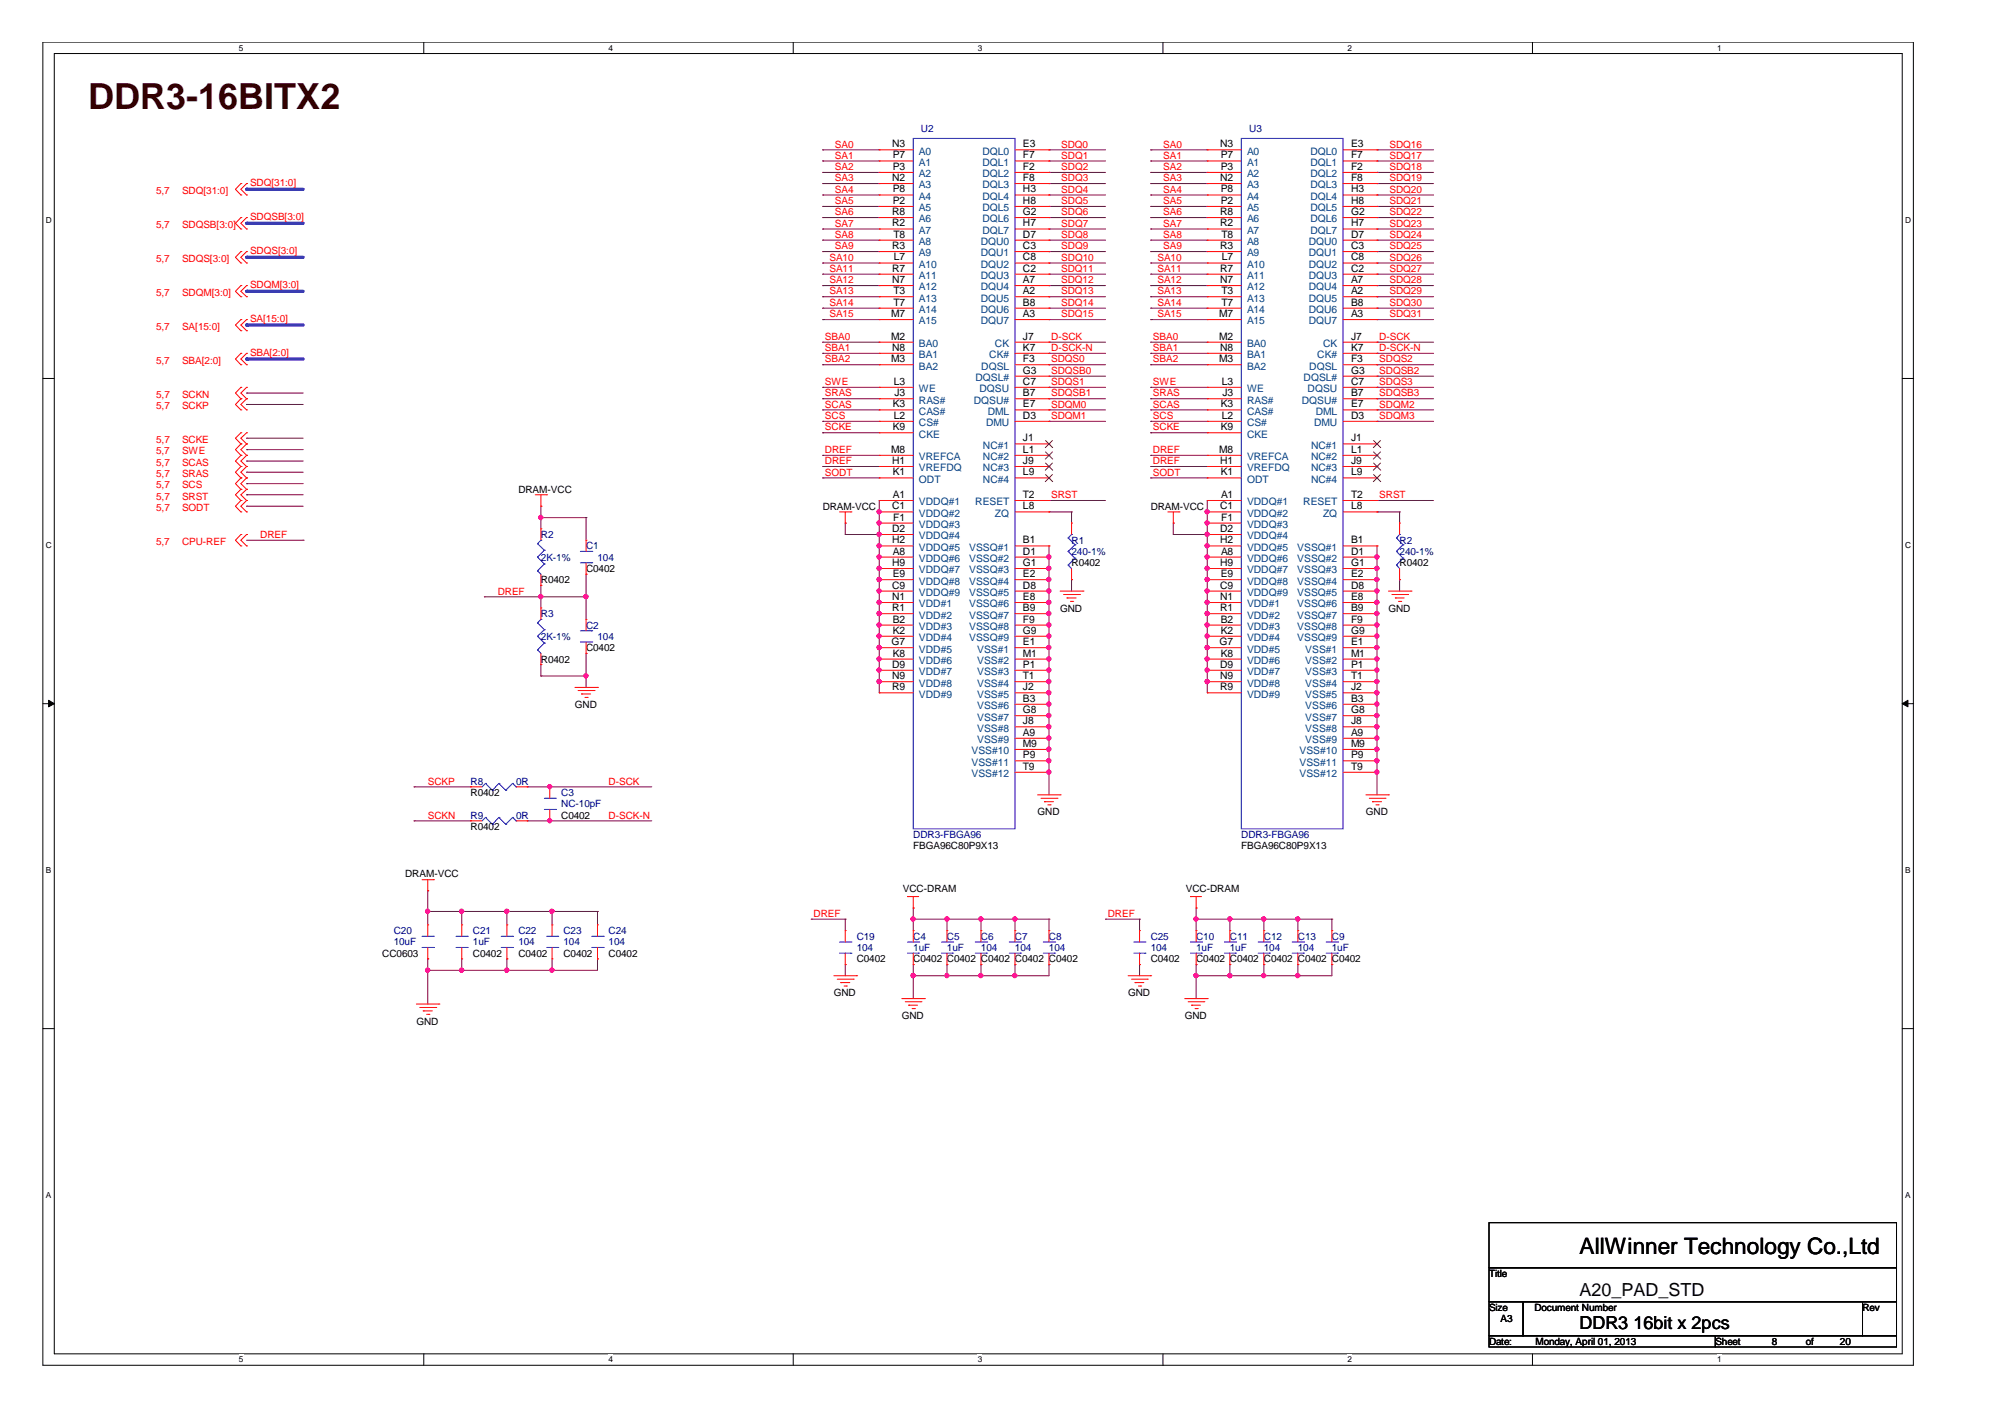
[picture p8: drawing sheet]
<svg xmlns="http://www.w3.org/2000/svg" width="297mm" height="210mm" viewBox="0 0 297 210" stroke-linecap="round" stroke-linejoin="round" font-family="sans-serif">
<defs><g id="words">
<text font-size="5.3" fill="#400000" x="13.1" y="16.2">DDR3-16BITX2</text>
<text font-size="3.3" x="234" y="185.8">AllWinner Technology Co.,Ltd</text>
<g font-size="2.7">
<text x="234" y="191.9">A20_PAD_STD</text>
<text x="234" y="196.9">DDR3</text>
<text x="242" y="196.9">16bit x 2pcs</text>
</g>
<g font-size="1.5" fill="#f00">
<text x="123.7" y="21.9">SA0</text>
<text x="123.7" y="23.5">SA1</text>
<text x="157.2" y="21.9">SDQ0</text>
<text x="157.2" y="23.5">SDQ1</text>
<text x="172.3" y="21.9">SA0</text>
<text x="172.3" y="23.5">SA1</text>
<text x="205.9" y="21.9">SDQ16</text>
<text x="205.9" y="23.5">SDQ17</text>
<text x="23.1" y="28.7">5,7</text>
<text x="27" y="28.7">SDQ[31:0]</text>
<text x="37" y="27.5">SDQ[31:0]</text>
<text x="123.7" y="25.2">SA2</text>
<text x="123.7" y="26.9">SA3</text>
<text x="123.7" y="28.5">SA4</text>
<text x="157.2" y="25.2">SDQ2</text>
<text x="157.2" y="26.9">SDQ3</text>
<text x="157.2" y="28.5">SDQ4</text>
<text x="172.3" y="25.2">SA2</text>
<text x="172.3" y="26.9">SA3</text>
<text x="172.3" y="28.5">SA4</text>
<text x="205.9" y="25.2">SDQ18</text>
<text x="205.9" y="26.9">SDQ19</text>
<text x="205.9" y="28.5">SDQ20</text>
<text x="23.1" y="33.8">5,7</text>
<text x="27" y="33.8">SDQSB[3:0]</text>
<text x="37" y="32.6">SDQSB[3:0]</text>
<text x="123.7" y="30.2">SA5</text>
<text x="123.7" y="31.9">SA6</text>
<text x="123.7" y="33.6">SA7</text>
<text x="123.7" y="35.2">SA8</text>
<text x="157.2" y="30.2">SDQ5</text>
<text x="157.2" y="31.9">SDQ6</text>
<text x="157.2" y="33.6">SDQ7</text>
<text x="157.2" y="35.2">SDQ8</text>
<text x="172.3" y="30.2">SA5</text>
<text x="172.3" y="31.9">SA6</text>
<text x="172.3" y="33.6">SA7</text>
<text x="172.3" y="35.2">SA8</text>
<text x="205.9" y="30.2">SDQ21</text>
<text x="205.9" y="31.9">SDQ22</text>
<text x="205.9" y="33.6">SDQ23</text>
<text x="205.9" y="35.2">SDQ24</text>
<text x="23.1" y="38.8">5,7</text>
<text x="27" y="38.8">SDQS[3:0]</text>
<text x="37" y="37.6">SDQS[3:0]</text>
<text x="122.9" y="38.6">SA10</text>
<text x="122.9" y="40.3">SA11</text>
<text x="122.9" y="42">SA12</text>
<text x="123.7" y="36.9">SA9</text>
<text x="157.2" y="36.9">SDQ9</text>
<text x="157.2" y="38.6">SDQ10</text>
<text x="157.2" y="40.3">SDQ11</text>
<text x="157.2" y="42">SDQ12</text>
<text x="171.5" y="38.6">SA10</text>
<text x="171.5" y="40.3">SA11</text>
<text x="171.5" y="42">SA12</text>
<text x="172.3" y="36.9">SA9</text>
<text x="205.9" y="36.9">SDQ25</text>
<text x="205.9" y="38.6">SDQ26</text>
<text x="205.9" y="40.3">SDQ27</text>
<text x="205.9" y="42">SDQ28</text>
<text x="23.1" y="43.8">5,7</text>
<text x="27" y="43.8">SDQM[3:0]</text>
<text x="37" y="47.6">SA[15:0]</text>
<text x="37" y="42.6">SDQM[3:0]</text>
<text x="122.9" y="43.6">SA13</text>
<text x="122.9" y="45.3">SA14</text>
<text x="122.9" y="47">SA15</text>
<text x="157.2" y="43.6">SDQ13</text>
<text x="157.2" y="45.3">SDQ14</text>
<text x="157.2" y="47">SDQ15</text>
<text x="171.5" y="43.6">SA13</text>
<text x="171.5" y="45.3">SA14</text>
<text x="171.5" y="47">SA15</text>
<text x="205.9" y="43.6">SDQ29</text>
<text x="205.9" y="45.3">SDQ30</text>
<text x="205.9" y="47">SDQ31</text>
<text x="23.1" y="48.9">5,7</text>
<text x="23.1" y="53.9">5,7</text>
<text x="27" y="48.9">SA[15:0]</text>
<text x="27" y="53.9">SBA[2:0]</text>
<text x="37" y="52.7">SBA[2:0]</text>
<text x="122.2" y="50.3">SBA0</text>
<text x="122.2" y="52">SBA1</text>
<text x="122.2" y="53.7">SBA2</text>
<text x="155.7" y="52">D-SCK-N</text>
<text x="155.7" y="50.3">D-SCK</text>
<text x="155.7" y="53.7">SDQS0</text>
<text x="170.8" y="50.3">SBA0</text>
<text x="170.8" y="52">SBA1</text>
<text x="170.8" y="53.7">SBA2</text>
<text x="204.3" y="52">D-SCK-N</text>
<text x="204.3" y="50.3">D-SCK</text>
<text x="204.3" y="53.7">SDQS2</text>
<text x="23.1" y="58.9">5,7</text>
<text x="27" y="58.9">SCKN</text>
<text x="122.2" y="58.7">SRAS</text>
<text x="122.2" y="57">SWE</text>
<text x="155.7" y="55.4">SDQSB0</text>
<text x="155.7" y="58.7">SDQSB1</text>
<text x="155.7" y="57">SDQS1</text>
<text x="170.8" y="58.7">SRAS</text>
<text x="170.8" y="57">SWE</text>
<text x="204.3" y="55.4">SDQSB2</text>
<text x="204.3" y="58.7">SDQSB3</text>
<text x="204.3" y="57">SDQS3</text>
<text x="23.1" y="60.6">5,7</text>
<text x="23.1" y="65.6">5,7</text>
<text x="27" y="60.6">SCKP</text>
<text x="27" y="65.6">SCKE</text>
<text x="122.2" y="60.4">SCAS</text>
<text x="122.2" y="62.1">SCS</text>
<text x="122.2" y="63.8">SCKE</text>
<text x="155.7" y="60.4">SDQM0</text>
<text x="155.7" y="62.1">SDQM1</text>
<text x="170.8" y="60.4">SCAS</text>
<text x="170.8" y="62.1">SCS</text>
<text x="170.8" y="63.8">SCKE</text>
<text x="204.3" y="60.4">SDQM2</text>
<text x="204.3" y="62.1">SDQM3</text>
<text x="23.1" y="67.3">5,7</text>
<text x="23.1" y="69">5,7</text>
<text x="23.1" y="70.6">5,7</text>
<text x="27" y="67.3">SWE</text>
<text x="27" y="69">SCAS</text>
<text x="27" y="70.6">SRAS</text>
<text x="122.2" y="67.1">DREF</text>
<text x="122.2" y="68.8">DREF</text>
<text x="122.2" y="70.5">SODT</text>
<text x="170.8" y="67.1">DREF</text>
<text x="170.8" y="68.8">DREF</text>
<text x="170.8" y="70.5">SODT</text>
<text x="23.1" y="74">5,7</text>
<text x="23.1" y="72.3">5,7</text>
<text x="23.1" y="75.7">5,7</text>
<text x="27" y="74">SRST</text>
<text x="27" y="72.3">SCS</text>
<text x="27" y="75.7">SODT</text>
<text x="155.7" y="73.8">SRST</text>
<text x="204.3" y="73.8">SRST</text>
<text x="23.1" y="80.7">5,7</text>
<text x="27" y="80.7">CPU-REF</text>
<text x="38.6" y="79.7">DREF</text>
<text x="73.7" y="88.1">DREF</text>
<text x="63.4" y="116.2">SCKP</text>
<text x="90.2" y="116.2">D-SCK</text>
<text x="63.4" y="121.3">SCKN</text>
<text x="90.2" y="121.3">D-SCK-N</text>
<text x="120.5" y="135.8">DREF</text>
<text x="164.1" y="135.8">DREF</text>
</g>
<g font-size="1.5">
<text x="132.2" y="21.8">N3</text>
<text x="132.2" y="23.5">P7</text>
<text x="151.6" y="21.8">E3</text>
<text x="151.6" y="23.5">F7</text>
<text x="180.8" y="21.8">N3</text>
<text x="180.8" y="23.5">P7</text>
<text x="200.2" y="21.8">E3</text>
<text x="200.2" y="23.5">F7</text>
<text x="132.2" y="26.8">N2</text>
<text x="132.2" y="25.2">P3</text>
<text x="132.2" y="28.5">P8</text>
<text x="151.6" y="25.2">F2</text>
<text x="151.6" y="26.8">F8</text>
<text x="151.6" y="28.5">H3</text>
<text x="180.8" y="26.8">N2</text>
<text x="180.8" y="25.2">P3</text>
<text x="180.8" y="28.5">P8</text>
<text x="200.2" y="25.2">F2</text>
<text x="200.2" y="26.8">F8</text>
<text x="200.2" y="28.5">H3</text>
<text x="132.2" y="31.8">R8</text>
<text x="132.2" y="33.5">R2</text>
<text x="132.2" y="30.2">P2</text>
<text x="132.4" y="35.2">T8</text>
<text x="151.6" y="30.2">H8</text>
<text x="151.6" y="31.8">G2</text>
<text x="151.6" y="33.5">H7</text>
<text x="151.6" y="35.2">D7</text>
<text x="180.8" y="31.8">R8</text>
<text x="180.8" y="33.5">R2</text>
<text x="180.8" y="30.2">P2</text>
<text x="181" y="35.2">T8</text>
<text x="200.2" y="30.2">H8</text>
<text x="200.2" y="31.8">G2</text>
<text x="200.2" y="33.5">H7</text>
<text x="200.2" y="35.2">D7</text>
<text x="132.2" y="36.9">R3</text>
<text x="132.2" y="40.2">R7</text>
<text x="132.2" y="41.9">N7</text>
<text x="132.4" y="38.6">L7</text>
<text x="151.6" y="36.9">C3</text>
<text x="151.6" y="38.6">C8</text>
<text x="151.6" y="40.2">C2</text>
<text x="151.6" y="41.9">A7</text>
<text x="180.8" y="36.9">R3</text>
<text x="180.8" y="40.2">R7</text>
<text x="180.8" y="41.9">N7</text>
<text x="181" y="38.6">L7</text>
<text x="200.2" y="36.9">C3</text>
<text x="200.2" y="38.6">C8</text>
<text x="200.2" y="40.2">C2</text>
<text x="200.2" y="41.9">A7</text>
<text x="132" y="47">M7</text>
<text x="132.4" y="43.6">T3</text>
<text x="132.4" y="45.3">T7</text>
<text x="151.6" y="43.6">A2</text>
<text x="151.6" y="45.3">B8</text>
<text x="151.6" y="47">A3</text>
<text x="180.6" y="47">M7</text>
<text x="181" y="43.6">T3</text>
<text x="181" y="45.3">T7</text>
<text x="200.2" y="43.6">A2</text>
<text x="200.2" y="45.3">B8</text>
<text x="200.2" y="47">A3</text>
<text x="132" y="50.3">M2</text>
<text x="132" y="53.7">M3</text>
<text x="132.2" y="52">N8</text>
<text x="151.6" y="53.7">F3</text>
<text x="151.6" y="50.3">J7</text>
<text x="151.6" y="52">K7</text>
<text x="180.6" y="50.3">M2</text>
<text x="180.6" y="53.7">M3</text>
<text x="180.8" y="52">N8</text>
<text x="200.2" y="50.3">J7</text>
<text x="200.2" y="52">K7</text>
<text x="200.2" y="53.7">F3</text>
<text x="132.4" y="57">L3</text>
<text x="132.5" y="58.7">J3</text>
<text x="151.6" y="57">C7</text>
<text x="151.6" y="58.7">B7</text>
<text x="151.6" y="55.3">G3</text>
<text x="181" y="57">L3</text>
<text x="181.1" y="58.7">J3</text>
<text x="200.2" y="55.3">G3</text>
<text x="200.2" y="57">C7</text>
<text x="200.2" y="58.7">B7</text>
<text x="132.2" y="60.3">K3</text>
<text x="132.2" y="63.7">K9</text>
<text x="132.4" y="62">L2</text>
<text x="151.6" y="65.4">J1</text>
<text x="151.6" y="60.3">E7</text>
<text x="151.6" y="62">D3</text>
<text x="180.8" y="60.3">K3</text>
<text x="180.8" y="63.7">K9</text>
<text x="181" y="62">L2</text>
<text x="200.2" y="60.3">E7</text>
<text x="200.2" y="62">D3</text>
<text x="200.2" y="65.4">J1</text>
<text x="132" y="67.1">M8</text>
<text x="132.2" y="68.7">H1</text>
<text x="132.2" y="70.4">K1</text>
<text x="151.6" y="67.1">L1</text>
<text x="151.6" y="68.7">J9</text>
<text x="151.6" y="70.4">L9</text>
<text x="180.6" y="67.1">M8</text>
<text x="180.8" y="68.7">H1</text>
<text x="180.8" y="70.4">K1</text>
<text x="200.2" y="67.1">L1</text>
<text x="200.2" y="68.7">J9</text>
<text x="200.2" y="70.4">L9</text>
<text x="76.8" y="73">DRAM-VCC</text>
<text x="121.9" y="75.5">DRAM-VCC</text>
<text x="132.2" y="75.5">C1</text>
<text x="132.3" y="73.8">A1</text>
<text x="132.3" y="77.1">F1</text>
<text x="151.6" y="75.5">L8</text>
<text x="151.6" y="73.8">T2</text>
<text x="170.5" y="75.5">DRAM-VCC</text>
<text x="180.8" y="75.5">C1</text>
<text x="180.9" y="73.8">A1</text>
<text x="180.9" y="77.1">F1</text>
<text x="200.2" y="75.5">L8</text>
<text x="200.2" y="73.8">T2</text>
<text x="132.2" y="78.8">D2</text>
<text x="132.2" y="80.5">H2</text>
<text x="132.2" y="83.8">H9</text>
<text x="132.3" y="82.1">A8</text>
<text x="151.6" y="80.5">B1</text>
<text x="151.6" y="82.1">D1</text>
<text x="151.6" y="83.8">G1</text>
<text x="158.7" y="83.9">R0402</text>
<text x="180.8" y="78.8">D2</text>
<text x="180.8" y="80.5">H2</text>
<text x="180.8" y="83.8">H9</text>
<text x="180.9" y="82.1">A8</text>
<text x="200.2" y="80.5">B1</text>
<text x="200.2" y="82.1">D1</text>
<text x="200.2" y="83.8">G1</text>
<text x="207.3" y="83.9">R0402</text>
<text x="80.1" y="86.4">R0402</text>
<text x="86.8" y="84.7">C0402</text>
<text x="132.2" y="87.2">C9</text>
<text x="132.2" y="88.9">N1</text>
<text x="132.2" y="85.5">E9</text>
<text x="151.6" y="85.5">E2</text>
<text x="151.6" y="87.2">D8</text>
<text x="151.6" y="88.9">E8</text>
<text x="180.8" y="87.2">C9</text>
<text x="180.8" y="88.9">N1</text>
<text x="180.8" y="85.5">E9</text>
<text x="200.2" y="85.5">E2</text>
<text x="200.2" y="87.2">D8</text>
<text x="200.2" y="88.9">E8</text>
<text x="132.1" y="95.6">G7</text>
<text x="132.2" y="90.5">R1</text>
<text x="132.2" y="92.2">B2</text>
<text x="132.2" y="93.9">K2</text>
<text x="151.6" y="90.5">B9</text>
<text x="151.6" y="92.2">F9</text>
<text x="151.6" y="93.9">G9</text>
<text x="151.6" y="95.6">E1</text>
<text x="157.1" y="90.6">GND</text>
<text x="180.7" y="95.6">G7</text>
<text x="180.8" y="90.5">R1</text>
<text x="180.8" y="92.2">B2</text>
<text x="180.8" y="93.9">K2</text>
<text x="200.2" y="90.5">B9</text>
<text x="200.2" y="92.2">F9</text>
<text x="200.2" y="93.9">G9</text>
<text x="200.2" y="95.6">E1</text>
<text x="205.7" y="90.6">GND</text>
<text x="80.1" y="98.1">R0402</text>
<text x="86.8" y="96.4">C0402</text>
<text x="132.2" y="98.9">D9</text>
<text x="132.2" y="100.6">N9</text>
<text x="132.2" y="97.3">K8</text>
<text x="151.6" y="97.3">M1</text>
<text x="151.6" y="98.9">P1</text>
<text x="151.6" y="100.6">T1</text>
<text x="180.8" y="98.9">D9</text>
<text x="180.8" y="100.6">N9</text>
<text x="180.8" y="97.3">K8</text>
<text x="200.2" y="97.3">M1</text>
<text x="200.2" y="98.9">P1</text>
<text x="200.2" y="100.6">T1</text>
<text x="85.2" y="104.8">GND</text>
<text x="132.2" y="102.2">R9</text>
<text x="151.6" y="102.2">J2</text>
<text x="151.6" y="103.9">B3</text>
<text x="151.6" y="105.6">G8</text>
<text x="151.6" y="107.3">J8</text>
<text x="180.8" y="102.2">R9</text>
<text x="200.2" y="102.2">J2</text>
<text x="200.2" y="103.9">B3</text>
<text x="200.2" y="105.6">G8</text>
<text x="200.2" y="107.3">J8</text>
<text x="151.6" y="109">A9</text>
<text x="151.6" y="110.6">M9</text>
<text x="151.6" y="112.3">P9</text>
<text x="200.2" y="109">A9</text>
<text x="200.2" y="110.6">M9</text>
<text x="200.2" y="112.3">P9</text>
<text x="69.7" y="117.9">R0402</text>
<text x="151.6" y="114">T9</text>
<text x="200.2" y="114">T9</text>
<text x="69.7" y="123">R0402</text>
<text x="83.1" y="121.3">C0402</text>
<text x="135.3" y="125.8">FBGA96C80P9X13</text>
<text x="153.7" y="120.7">GND</text>
<text x="183.9" y="125.8">FBGA96C80P9X13</text>
<text x="202.4" y="120.7">GND</text>
<text x="60" y="130">DRAM-VCC</text>
<text x="133.8" y="132.2">VCC-DRAM</text>
<text x="175.7" y="132.2">VCC-DRAM</text>
<text x="56.6" y="141.7">CC0603</text>
<text x="70.1" y="141.7">C0402</text>
<text x="76.8" y="141.7">C0402</text>
<text x="83.5" y="141.7">C0402</text>
<text x="90.2" y="141.7">C0402</text>
<text x="126.9" y="142.6">C0402</text>
<text x="135.3" y="142.6">C0402 C0402 C0402 C0402 C0402</text>
<text x="170.5" y="142.6">C0402</text>
<text x="177.2" y="142.6">C0402 C0402 C0402 C0402 C0402</text>
<text x="123.5" y="147.6">GND</text>
<text x="167.1" y="147.6">GND</text>
<text x="61.7" y="151.8">GND</text>
<text x="133.6" y="150.9">GND</text>
<text x="175.5" y="150.9">GND</text>
<text x="220.6" y="189.2">Title</text>
<text x="220.6" y="194.2">Size</text>
<text x="222.3" y="195.8">A3</text>
<text x="227.3" y="194.2">Document Number</text>
<text x="275.9" y="194.2">Rev</text>
<text x="220.6" y="199.2">Date:</text>
<text x="227.5" y="199.2">Monday, April 01, 2013</text>
<text x="254.1" y="199.2">Sheet</text>
<text x="262.5" y="199.2">8</text>
<text x="267.5" y="199.2">of</text>
<text x="272.6" y="199.2">20</text>
</g>
<g font-size="1.5" fill="#004080">
<text x="136.1" y="22.9">A0</text>
<text x="145.5" y="22.9">DQL0</text>
<text x="184.7" y="22.9">A0</text>
<text x="194.1" y="22.9">DQL0</text>
<text x="136.1" y="24.6">A1</text>
<text x="136.1" y="26.3">A2</text>
<text x="136.1" y="27.9">A3</text>
<text x="136.1" y="29.6">A4</text>
<text x="145.5" y="24.6">DQL1</text>
<text x="145.5" y="26.3">DQL2</text>
<text x="145.5" y="27.9">DQL3</text>
<text x="145.5" y="29.6">DQL4</text>
<text x="184.7" y="24.6">A1</text>
<text x="184.7" y="26.3">A2</text>
<text x="184.7" y="27.9">A3</text>
<text x="184.7" y="29.6">A4</text>
<text x="194.1" y="24.6">DQL1</text>
<text x="194.1" y="26.3">DQL2</text>
<text x="194.1" y="27.9">DQL3</text>
<text x="194.1" y="29.6">DQL4</text>
<text x="136.1" y="31.3">A5</text>
<text x="136.1" y="32.9">A6</text>
<text x="136.1" y="34.6">A7</text>
<text x="145.5" y="31.3">DQL5</text>
<text x="145.5" y="32.9">DQL6</text>
<text x="145.5" y="34.6">DQL7</text>
<text x="184.7" y="31.3">A5</text>
<text x="184.7" y="32.9">A6</text>
<text x="184.7" y="34.6">A7</text>
<text x="194.1" y="31.3">DQL5</text>
<text x="194.1" y="32.9">DQL6</text>
<text x="194.1" y="34.6">DQL7</text>
<text x="136.1" y="36.3">A8</text>
<text x="136.1" y="38">A9</text>
<text x="136.1" y="39.7">A10</text>
<text x="136.1" y="41.3">A11</text>
<text x="145.3" y="36.3">DQU0</text>
<text x="145.3" y="38">DQU1</text>
<text x="145.3" y="39.7">DQU2</text>
<text x="145.3" y="41.3">DQU3</text>
<text x="184.7" y="36.3">A8</text>
<text x="184.7" y="38">A9</text>
<text x="184.7" y="39.7">A10</text>
<text x="184.7" y="41.3">A11</text>
<text x="193.9" y="36.3">DQU0</text>
<text x="193.9" y="38">DQU1</text>
<text x="193.9" y="39.7">DQU2</text>
<text x="193.9" y="41.3">DQU3</text>
<text x="136.1" y="43">A12</text>
<text x="136.1" y="44.7">A13</text>
<text x="136.1" y="46.4">A14</text>
<text x="145.3" y="43">DQU4</text>
<text x="145.3" y="44.7">DQU5</text>
<text x="145.3" y="46.4">DQU6</text>
<text x="184.7" y="43">A12</text>
<text x="184.7" y="44.7">A13</text>
<text x="184.7" y="46.4">A14</text>
<text x="193.9" y="43">DQU4</text>
<text x="193.9" y="44.7">DQU5</text>
<text x="193.9" y="46.4">DQU6</text>
<text x="136.1" y="48.1">A15</text>
<text x="136.1" y="51.4">BA0</text>
<text x="136.1" y="53.1">BA1</text>
<text x="145.3" y="48.1">DQU7</text>
<text x="146.6" y="53.1">CK#</text>
<text x="147.4" y="51.4">CK</text>
<text x="184.7" y="48.1">A15</text>
<text x="184.7" y="51.4">BA0</text>
<text x="184.7" y="53.1">BA1</text>
<text x="193.9" y="48.1">DQU7</text>
<text x="195.2" y="53.1">CK#</text>
<text x="196" y="51.4">CK</text>
<text x="136.1" y="54.8">BA2</text>
<text x="136.1" y="58.1">WE</text>
<text x="136.1" y="59.8">RAS#</text>
<text x="144.3" y="59.8">DQSU#</text>
<text x="144.5" y="56.4">DQSL#</text>
<text x="145.1" y="58.1">DQSU</text>
<text x="145.4" y="54.8">DQSL</text>
<text x="184.7" y="54.8">BA2</text>
<text x="184.7" y="58.1">WE</text>
<text x="184.7" y="59.8">RAS#</text>
<text x="192.9" y="59.8">DQSU#</text>
<text x="193.1" y="56.4">DQSL#</text>
<text x="193.7" y="58.1">DQSU</text>
<text x="194" y="54.8">DQSL</text>
<text x="136.1" y="61.4">CAS#</text>
<text x="136.1" y="63.1">CS#</text>
<text x="136.1" y="64.8">CKE</text>
<text x="146.1" y="63.1">DMU</text>
<text x="146.3" y="61.4">DML</text>
<text x="184.7" y="61.4">CAS#</text>
<text x="184.7" y="63.1">CS#</text>
<text x="184.7" y="64.8">CKE</text>
<text x="194.7" y="63.1">DMU</text>
<text x="194.9" y="61.4">DML</text>
<text x="136.1" y="68.2">VREFCA</text>
<text x="136.1" y="69.8">VREFDQ</text>
<text x="136.1" y="71.5">ODT</text>
<text x="145.6" y="66.5">NC#1</text>
<text x="145.6" y="68.2">NC#2</text>
<text x="145.6" y="69.8">NC#3</text>
<text x="145.6" y="71.5">NC#4</text>
<text x="184.7" y="68.2">VREFCA</text>
<text x="184.7" y="69.8">VREFDQ</text>
<text x="184.7" y="71.5">ODT</text>
<text x="194.2" y="66.5">NC#1</text>
<text x="194.2" y="68.2">NC#2</text>
<text x="194.2" y="69.8">NC#3</text>
<text x="194.2" y="71.5">NC#4</text>
<text x="136.1" y="74.9">VDDQ#1</text>
<text x="136.1" y="76.6">VDDQ#2</text>
<text x="144.5" y="74.9">RESET</text>
<text x="147.4" y="76.6">ZQ</text>
<text x="184.7" y="74.9">VDDQ#1</text>
<text x="184.7" y="76.6">VDDQ#2</text>
<text x="193.1" y="74.9">RESET</text>
<text x="196" y="76.6">ZQ</text>
<text x="136.1" y="78.2">VDDQ#3</text>
<text x="136.1" y="79.9">VDDQ#4</text>
<text x="136.1" y="81.6">VDDQ#5</text>
<text x="136.1" y="83.2">VDDQ#6</text>
<text x="143.6" y="81.6">VSSQ#1</text>
<text x="143.6" y="83.2">VSSQ#2</text>
<text x="184.7" y="78.2">VDDQ#3</text>
<text x="184.7" y="79.9">VDDQ#4</text>
<text x="184.7" y="81.6">VDDQ#5</text>
<text x="184.7" y="83.2">VDDQ#6</text>
<text x="192.2" y="81.6">VSSQ#1</text>
<text x="192.2" y="83.2">VSSQ#2</text>
<text x="136.1" y="84.9">VDDQ#7</text>
<text x="136.1" y="86.6">VDDQ#8</text>
<text x="136.1" y="88.3">VDDQ#9</text>
<text x="136.1" y="90">VDD#1</text>
<text x="143.6" y="84.9">VSSQ#3</text>
<text x="143.6" y="86.6">VSSQ#4</text>
<text x="143.6" y="88.3">VSSQ#5</text>
<text x="143.6" y="90">VSSQ#6</text>
<text x="184.7" y="84.9">VDDQ#7</text>
<text x="184.7" y="86.6">VDDQ#8</text>
<text x="184.7" y="88.3">VDDQ#9</text>
<text x="184.7" y="90">VDD#1</text>
<text x="192.2" y="84.9">VSSQ#3</text>
<text x="192.2" y="86.6">VSSQ#4</text>
<text x="192.2" y="88.3">VSSQ#5</text>
<text x="192.2" y="90">VSSQ#6</text>
<text x="136.1" y="91.6">VDD#2</text>
<text x="136.1" y="93.3">VDD#3</text>
<text x="136.1" y="95">VDD#4</text>
<text x="143.6" y="91.6">VSSQ#7</text>
<text x="143.6" y="93.3">VSSQ#8</text>
<text x="143.6" y="95">VSSQ#9</text>
<text x="184.7" y="91.6">VDD#2</text>
<text x="184.7" y="93.3">VDD#3</text>
<text x="184.7" y="95">VDD#4</text>
<text x="192.2" y="91.6">VSSQ#7</text>
<text x="192.2" y="93.3">VSSQ#8</text>
<text x="192.2" y="95">VSSQ#9</text>
<text x="136.1" y="96.7">VDD#5</text>
<text x="136.1" y="98.4">VDD#6</text>
<text x="136.1" y="100">VDD#7</text>
<text x="136.1" y="101.7">VDD#8</text>
<text x="144.8" y="96.7">VSS#1</text>
<text x="144.8" y="98.4">VSS#2</text>
<text x="144.8" y="100">VSS#3</text>
<text x="144.8" y="101.7">VSS#4</text>
<text x="184.7" y="96.7">VDD#5</text>
<text x="184.7" y="98.4">VDD#6</text>
<text x="184.7" y="100">VDD#7</text>
<text x="184.7" y="101.7">VDD#8</text>
<text x="193.4" y="96.7">VSS#1</text>
<text x="193.4" y="98.4">VSS#2</text>
<text x="193.4" y="100">VSS#3</text>
<text x="193.4" y="101.7">VSS#4</text>
<text x="136.1" y="103.3">VDD#9</text>
<text x="144.8" y="103.3">VSS#5</text>
<text x="144.8" y="105">VSS#6</text>
<text x="144.8" y="106.7">VSS#7</text>
<text x="184.7" y="103.3">VDD#9</text>
<text x="193.4" y="103.3">VSS#5</text>
<text x="193.4" y="105">VSS#6</text>
<text x="193.4" y="106.7">VSS#7</text>
<text x="143.9" y="111.7">VSS#10</text>
<text x="143.9" y="113.4">VSS#11</text>
<text x="144.8" y="108.4">VSS#8</text>
<text x="144.8" y="110.1">VSS#9</text>
<text x="192.5" y="111.7">VSS#10</text>
<text x="192.5" y="113.4">VSS#11</text>
<text x="193.4" y="108.4">VSS#8</text>
<text x="193.4" y="110.1">VSS#9</text>
<text x="143.9" y="115.1">VSS#12</text>
<text x="192.5" y="115.1">VSS#12</text>
</g>
<g font-size="1.5" fill="#000080">
<text x="136.4" y="19.5">U2</text>
<text x="185.1" y="19.5">U3</text>
<text x="80.1" y="79.7">R2</text>
<text x="80.1" y="83">2K-1%</text>
<text x="86.8" y="81.4">C1</text>
<text x="88.5" y="83">104</text>
<text x="158.7" y="80.5">R1</text>
<text x="158.7" y="82.2">240-1%</text>
<text x="207.3" y="80.5">R2</text>
<text x="207.3" y="82.2">240-1%</text>
<text x="80.1" y="91.4">R3</text>
<text x="80.1" y="94.8">2K-1%</text>
<text x="86.8" y="93.1">C2</text>
<text x="88.5" y="94.8">104</text>
<text x="69.7" y="116.2">R8</text>
<text x="76.5" y="116.2">0R</text>
<text x="83.1" y="117.9">C3</text>
<text x="83.1" y="119.6">NC-10pF</text>
<text x="69.7" y="121.3">R9</text>
<text x="76.5" y="121.3">0R</text>
<text x="135.3" y="124.1">DDR3-FBGA96</text>
<text x="183.9" y="124.1">DDR3-FBGA96</text>
<text x="58.3" y="138.4">C20</text>
<text x="58.3" y="140.1">10uF</text>
<text x="70.1" y="138.4">C21</text>
<text x="70.1" y="140.1">1uF</text>
<text x="76.8" y="138.4">C22</text>
<text x="76.8" y="140.1">104</text>
<text x="83.5" y="138.4">C23</text>
<text x="83.5" y="140.1">104</text>
<text x="90.2" y="138.4">C24</text>
<text x="90.2" y="140.1">104</text>
<text x="126.9" y="139.2">C19</text>
<text x="126.9" y="140.9">104</text>
<text x="135.3" y="139.2">C4</text>
<text x="135.3" y="140.9">1uF</text>
<text x="140.3" y="139.2">C5</text>
<text x="140.3" y="140.9">1uF</text>
<text x="145.3" y="139.2">C6</text>
<text x="145.3" y="140.9">104</text>
<text x="150.4" y="139.2">C7</text>
<text x="150.4" y="140.9">104</text>
<text x="155.4" y="139.2">C8</text>
<text x="155.4" y="140.9">104</text>
<text x="170.5" y="139.2">C25</text>
<text x="170.5" y="140.9">104</text>
<text x="177.2" y="139.2">C10</text>
<text x="177.2" y="140.9">1uF</text>
<text x="182.2" y="139.2">C11</text>
<text x="182.2" y="140.9">1uF</text>
<text x="187.2" y="139.2">C12</text>
<text x="187.2" y="140.9">104</text>
<text x="192.3" y="139.2">C13</text>
<text x="192.3" y="140.9">104</text>
<text x="197.3" y="139.2">C9</text>
<text x="197.3" y="140.9">1uF</text>
</g>
<g font-size="1.2">
<text x="35.4" y="7.5">5</text>
<text x="90.1" y="7.5">4</text>
<text x="144.9" y="7.5">3</text>
<text x="199.6" y="7.5">2</text>
<text x="254.4" y="7.5">1</text>
<text x="6.8" y="33.1">D</text>
<text x="282.2" y="33.1">D</text>
<text x="6.8" y="81.2">C</text>
<text x="282.2" y="81.2">C</text>
<text x="6.8" y="129.4">B</text>
<text x="282.2" y="129.4">B</text>
<text x="6.8" y="177.5">A</text>
<text x="282.2" y="177.5">A</text>
<text x="35.4" y="201.8">5</text>
<text x="90.1" y="201.8">4</text>
<text x="144.9" y="201.8">3</text>
<text x="199.6" y="201.8">2</text>
<text x="254.4" y="201.8">1</text>
</g>
</g></defs>
<path d="M6.3 6.2h277.2v196h-277.2zM8 7.9h273.8v192.6h-273.8z" fill="none" stroke="#000" stroke-width=".15"/>
<g fill="#fff">
<path d="M35.4 6.4h.6v1.4h-.6z"/>
<path d="M35.4 200.7h.6v1.4h-.6z"/>
</g>
<path d="M62.8 6.2v1.7M62.8 200.5v1.7" fill="none" stroke="#000" stroke-width=".15"/>
<g fill="#fff">
<path d="M90.1 6.4h.7v1.4h-.7z"/>
<path d="M90.1 200.7h.7v1.4h-.7z"/>
</g>
<path d="M117.5 6.2v1.7M117.5 200.5v1.7" fill="none" stroke="#000" stroke-width=".15"/>
<g fill="#fff">
<path d="M144.9 6.4h.6v1.4h-.6z"/>
<path d="M144.9 200.7h.6v1.4h-.6z"/>
</g>
<path d="M172.3 6.2v1.7M172.3 200.5v1.7" fill="none" stroke="#000" stroke-width=".15"/>
<g fill="#fff">
<path d="M199.6 6.4h.7v1.4h-.7z"/>
<path d="M199.6 200.7h.7v1.4h-.7z"/>
</g>
<path d="M227 6.2v1.7M227 200.5v1.7" fill="none" stroke="#000" stroke-width=".15"/>
<g fill="#fff">
<path d="M254.4 6.4h.6v1.4h-.6z"/>
<path d="M254.4 200.7h.6v1.4h-.6z"/>
<path d="M6.8 31.9h.8v1.4h-.8z"/>
<path d="M282.2 31.9h.9v1.4h-.9z"/>
<path d="M6.8 80.1h.8v1.4h-.8z"/>
<path d="M282.2 80.1h.9v1.4h-.9z"/>
</g>
<path d="M6.3 56.1h1.7M281.8 56.1h1.7" fill="none" stroke="#000" stroke-width=".15"/>
<g fill="#fff">
<path d="M6.8 128.2h.7v1.4h-.7z"/>
<path d="M282.2 128.2h.8v1.4h-.8z"/>
</g>
<path d="M6.3 104.2h1.7M281.8 104.2h1.7" fill="none" stroke="#000" stroke-width=".15"/>
<g fill="#000" stroke="#000" stroke-width=".15">
<path d="M7.2 103.7l.8 .5-.8 .5z" fill-rule="evenodd"/>
<path d="M281.8 104.2l.9-.5v1z" fill-rule="evenodd"/>
</g>
<g fill="#fff">
<path d="M6.8 176.4h.7v1.4h-.7z"/>
<path d="M282.2 176.4h.8v1.4h-.8z"/>
</g>
<path d="M6.3 152.4h1.7M281.8 152.4h1.7" fill="none" stroke="#000" stroke-width=".15"/>
<g fill="none" stroke="#800040" stroke-width=".15">
<path d="M80.1 76.7h.1M80.1 75h.1M80.1 75v3.3M80.1 76.7h6.7M86.8 76.7h.1M86.8 76.7v3.3M125.2 77.5h.1M125.2 79.2h.1M125.2 77.5v1.7M125.2 79.2h5.1M130.3 74.1h.1M130.3 75.8h.1"/>
<path d="M130.3 79.2h.1M130.3 77.5h.1M130.3 74.1v28.5M155.4 75.8h.1M155.4 75.8h3.3M158.7 75.8h.1M158.7 75.8v1.7M173.8 77.5h.1M173.8 79.2h.1M173.8 79.2h5.1M173.8 77.5v1.7M178.9 74.1h.1"/>
<path d="M178.9 75.8h.1M178.9 77.5h.1M178.9 79.2h.1M178.9 74.1v28.5M204 75.8h.1M204 75.8h3.3M207.3 75.8h.1M207.3 75.8v1.7M71.8 88.4h.1M71.8 88.4h15M80.1 86.7h.1M80.1 88.4h.1"/>
<path d="M80.1 98.4h.1M80.1 86.7v3.4M80.1 98.4v1.7M86.8 85.1h.1M86.8 88.4h.1M86.8 96.8h.1M86.8 85.1v6.7M86.8 96.8v5M130.3 92.6h.1M130.3 80.9h.1M130.3 87.6h.1M130.3 95.9h.1"/>
<path d="M130.3 82.5h.1M130.3 94.2h.1M130.3 85.9h.1M130.3 84.2h.1M130.3 90.9h.1M130.3 97.6h.1M130.3 89.3h.1M130.3 99.3h.1M155.4 85.9h.1M155.4 87.6h.1M155.4 94.2h.1M155.4 92.6h.1"/>
<path d="M155.4 99.3h.1M155.4 90.9h.1M155.4 97.6h.1M155.4 89.3h.1M155.4 95.9h.1M155.4 80.9h.1M155.4 84.2h.1M155.4 82.5h.1M155.4 80.9v36.8M158.7 85.9h.1M158.7 85.9v1.7M178.9 89.3h.1"/>
<path d="M178.9 97.6h.1M178.9 80.9h.1M178.9 94.2h.1M178.9 95.9h.1M178.9 85.9h.1M178.9 84.2h.1M178.9 90.9h.1M178.9 92.6h.1M178.9 82.5h.1M178.9 87.6h.1M178.9 99.3h.1M204 89.3h.1"/>
<path d="M204 94.2h.1M204 87.6h.1M204 97.6h.1M204 99.3h.1M204 85.9h.1M204 95.9h.1M204 90.9h.1M204 92.6h.1M204 80.9h.1M204 82.5h.1M204 84.2h.1M204 80.9v36.8"/>
<path d="M207.3 85.9h.1M207.3 85.9v1.7M61.3 116.6h.1M61.3 116.6h8.4M78.1 116.6h.1M78.1 116.6h18.5M80.1 100.1h.1M80.1 100.1h6.7M81.4 116.6h.1M86.8 100.1h.1M130.3 101h.1M155.4 112.7h.1"/>
<path d="M155.4 104.3h.1M155.4 101h.1M155.4 111h.1M155.4 109.4h.1M155.4 107.7h.1M155.4 114.4h.1M155.4 106h.1M155.4 102.6h.1M178.9 101h.1M204 114.4h.1M204 111h.1M204 102.6h.1"/>
<path d="M204 106h.1M204 101h.1M204 104.3h.1M204 109.4h.1M204 112.7h.1M204 107.7h.1M61.3 121.6h.1M61.3 121.6h8.4M63.4 132h.1M63.4 135h.1M63.4 132v5M68.4 135h.1"/>
<path d="M68.4 135v2M75.1 135h.1M75.1 135v2M75.1 135h13.4M78.1 121.6h.1M78.1 121.6h18.5M81.4 121.6h.1M81.8 135h.1M81.8 135v2M88.5 135h.1M88.5 135v2M120.2 136.2h.1"/>
<path d="M120.2 136.2h5M125.2 136.2h.1M125.2 136.2v1.7M135.3 134.5h.1M135.3 136.2h.1M135.3 136.2h20.1M135.3 134.5v3.4M140.3 136.2h.1M140.3 136.2v1.7M145.3 136.2h.1M145.3 136.2v1.7M150.4 136.2h.1"/>
<path d="M150.4 136.2v1.7M155.4 136.2h.1M155.4 136.2v1.7M163.8 136.2h.1M163.8 136.2h5M168.8 136.2h.1M168.8 136.2v1.7M177.2 134.5h.1M177.2 136.2h.1M177.2 136.2h20.1M177.2 134.5v3.4M182.2 136.2h.1"/>
<path d="M182.2 136.2v1.7M187.2 136.2h.1M187.2 136.2v1.7M192.3 136.2h.1M192.3 136.2v1.7M197.3 136.2h.1M197.3 136.2v1.7M63.4 143.7h.1M63.4 143.7v5M75.1 143.7h.1M75.1 142h.1M75.1 142v1.7"/>
<path d="M81.8 143.7h.1M81.8 142v1.7M88.5 142h.1M88.5 142v1.7h-13.4M125.2 142.9h.1M125.2 142.9v1.6M135.3 144.5h.1M135.3 142.9h.1M135.3 142.9v5M140.3 144.5h.1M140.3 142.9h.1M140.3 142.9v1.6"/>
<path d="M145.3 144.5h.1M145.3 142.9h.1M145.3 142.9v1.6M150.4 144.5h.1M150.4 142.9h.1M150.4 142.9v1.6M155.4 142.9h.1M155.4 142.9v1.6h-20.1M168.8 142.9h.1M168.8 142.9v1.6M177.2 142.9h.1M177.2 144.5h.1"/>
<path d="M177.2 142.9v5M182.2 144.5h.1M182.2 142.9h.1M182.2 142.9v1.6M187.2 144.5h.1M187.2 142.9h.1M187.2 142.9v1.6M192.3 144.5h.1M192.3 142.9h.1M192.3 142.9v1.6M197.3 142.9h.1M197.3 142.9v1.6h-20.1"/>
</g>
<g fill="#f0f" stroke="#f0f" stroke-width=".15">
<circle cx="187.2" cy="136.1" r=".32"/>
<circle cx="140.3" cy="144.5" r=".31"/>
<circle cx="150.3" cy="144.5" r=".32"/>
<circle cx="145.3" cy="144.5" r=".32"/>
<circle cx="135.3" cy="144.5" r=".32"/>
<circle cx="140.3" cy="136.1" r=".31"/>
<circle cx="135.3" cy="136.1" r=".32"/>
<circle cx="145.3" cy="136.1" r=".32"/>
<circle cx="150.3" cy="136.1" r=".32"/>
<circle cx="182.2" cy="144.5" r=".31"/>
<circle cx="192.3" cy="144.5" r=".32"/>
<circle cx="187.2" cy="144.5" r=".32"/>
<circle cx="177.2" cy="144.5" r=".32"/>
<circle cx="182.2" cy="136.1" r=".31"/>
<circle cx="177.2" cy="136.1" r=".32"/>
<circle cx="192.3" cy="136.1" r=".32"/>
<circle cx="130.2" cy="92.6" r=".32"/>
<circle cx="130.2" cy="80.8" r=".32"/>
<circle cx="130.2" cy="75.8" r=".32"/>
<circle cx="130.2" cy="87.5" r=".32"/>
<circle cx="130.2" cy="101" r=".32"/>
<circle cx="130.2" cy="95.9" r=".32"/>
<circle cx="130.2" cy="82.5" r=".32"/>
<circle cx="130.2" cy="94.2" r=".32"/>
<circle cx="130.2" cy="85.8" r=".32"/>
<circle cx="130.2" cy="84.2" r=".32"/>
<circle cx="130.2" cy="90.9" r=".32"/>
<circle cx="130.2" cy="79.2" r=".32"/>
<circle cx="130.2" cy="77.5" r=".32"/>
<circle cx="130.2" cy="97.6" r=".32"/>
<circle cx="130.2" cy="89.2" r=".32"/>
<circle cx="178.8" cy="89.2" r=".32"/>
<circle cx="178.8" cy="75.8" r=".32"/>
<circle cx="178.8" cy="101" r=".32"/>
<circle cx="178.8" cy="97.6" r=".32"/>
<circle cx="178.8" cy="80.8" r=".32"/>
<circle cx="178.8" cy="94.2" r=".32"/>
<circle cx="178.8" cy="77.5" r=".32"/>
<circle cx="178.8" cy="95.9" r=".32"/>
<circle cx="178.8" cy="85.8" r=".32"/>
<circle cx="178.8" cy="84.2" r=".32"/>
<circle cx="178.8" cy="90.9" r=".32"/>
<circle cx="178.8" cy="92.6" r=".32"/>
<circle cx="178.8" cy="82.5" r=".32"/>
<circle cx="178.8" cy="79.2" r=".32"/>
<circle cx="178.8" cy="87.5" r=".32"/>
<circle cx="204" cy="114.4" r=".32"/>
<circle cx="204" cy="111" r=".32"/>
<circle cx="204" cy="89.2" r=".32"/>
<circle cx="204" cy="94.2" r=".32"/>
<circle cx="204" cy="102.6" r=".32"/>
<circle cx="204" cy="106" r=".32"/>
<circle cx="204" cy="87.5" r=".32"/>
<circle cx="204" cy="101" r=".32"/>
<circle cx="204" cy="104.3" r=".32"/>
<circle cx="204" cy="97.6" r=".32"/>
<circle cx="204" cy="109.3" r=".32"/>
<circle cx="204" cy="99.3" r=".32"/>
<circle cx="204" cy="85.8" r=".32"/>
<circle cx="204" cy="95.9" r=".32"/>
<circle cx="204" cy="112.7" r=".32"/>
<circle cx="204" cy="90.9" r=".32"/>
<circle cx="204" cy="107.6" r=".32"/>
<circle cx="204" cy="92.6" r=".32"/>
<circle cx="204" cy="82.5" r=".32"/>
<circle cx="155.4" cy="112.7" r=".32"/>
<circle cx="178.8" cy="99.3" r=".32"/>
<circle cx="130.2" cy="99.3" r=".32"/>
<circle cx="204" cy="84.2" r=".32"/>
<circle cx="155.4" cy="85.8" r=".32"/>
<circle cx="155.4" cy="87.5" r=".32"/>
<circle cx="155.4" cy="94.2" r=".32"/>
<circle cx="155.4" cy="104.3" r=".32"/>
<circle cx="155.4" cy="101" r=".32"/>
<circle cx="155.4" cy="111" r=".32"/>
<circle cx="155.4" cy="92.6" r=".32"/>
<circle cx="155.4" cy="99.3" r=".32"/>
<circle cx="155.4" cy="109.3" r=".32"/>
<circle cx="155.4" cy="90.9" r=".32"/>
<circle cx="155.4" cy="97.6" r=".32"/>
<circle cx="155.4" cy="107.6" r=".32"/>
<circle cx="155.4" cy="114.4" r=".32"/>
<circle cx="155.4" cy="89.2" r=".32"/>
<circle cx="155.4" cy="95.9" r=".32"/>
<circle cx="155.4" cy="106" r=".32"/>
<circle cx="155.4" cy="102.6" r=".32"/>
<circle cx="155.4" cy="84.2" r=".32"/>
<circle cx="155.4" cy="82.5" r=".32"/>
<circle cx="75.1" cy="143.7" r=".32"/>
<circle cx="75.1" cy="135" r=".32"/>
<circle cx="81.8" cy="143.7" r=".32"/>
<circle cx="68.4" cy="135" r=".32"/>
<circle cx="81.8" cy="135" r=".32"/>
<circle cx="63.3" cy="143.7" r=".32"/>
<circle cx="81.4" cy="121.6" r=".31"/>
<circle cx="81.4" cy="116.5" r=".31"/>
<circle cx="86.8" cy="100.1" r=".32"/>
<circle cx="86.8" cy="88.4" r=".32"/>
<circle cx="80.1" cy="88.4" r=".32"/>
<circle cx="80.1" cy="76.7" r=".32"/>
</g>
<path d="M36.5 28h8.4" fill="none" stroke="#00f" stroke-width=".47"/>
<circle cx="36.5" cy="28" r=".23" fill="#00f"/>
<path d="M36.5 48.1h8.4" fill="none" stroke="#00f" stroke-width=".47"/>
<circle cx="36.5" cy="48.1" r=".23" fill="#00f"/>
<path d="M36.5 53.2h8.4" fill="none" stroke="#00f" stroke-width=".47"/>
<circle cx="36.5" cy="53.2" r=".23" fill="#00f"/>
<path d="M36.5 43.2h8.4" fill="none" stroke="#00f" stroke-width=".47"/>
<circle cx="36.5" cy="43.2" r=".23" fill="#00f"/>
<path d="M36.5 38.1h8.4" fill="none" stroke="#00f" stroke-width=".47"/>
<circle cx="36.5" cy="38.1" r=".23" fill="#00f"/>
<path d="M36.5 33.1h8.4" fill="none" stroke="#00f" stroke-width=".47"/>
<circle cx="36.5" cy="33.1" r=".23" fill="#00f"/>
<g fill="none" stroke="#800040" stroke-width=".15">
<path d="M121.9 22.2h.1M121.9 23.8h.1M121.9 25.5h.1M121.9 27.2h.1M121.9 28.9h.1M121.9 30.6h.1M121.9 32.2h.1M121.9 33.9h.1M121.9 35.6h.1M121.9 37.3h.1M121.9 39h.1M121.9 22.2h8.4"/>
<path d="M121.9 23.8h8.4M121.9 25.5h8.4M121.9 27.2h8.4M121.9 28.9h8.4M121.9 30.6h8.4M121.9 32.2h8.4M121.9 33.9h8.4M121.9 35.6h8.4M121.9 37.3h8.4M121.9 39h8.4M155.4 22.2h.1M155.4 23.8h.1"/>
<path d="M155.4 25.5h.1M155.4 27.2h.1M155.4 28.9h.1M155.4 30.6h.1M155.4 32.2h.1M155.4 33.9h.1M155.4 35.6h.1M155.4 37.3h.1M155.4 39h.1M155.4 22.2h8.4M155.4 23.8h8.4M155.4 25.5h8.4"/>
<path d="M155.4 27.2h8.4M155.4 28.9h8.4M155.4 30.6h8.4M155.4 32.2h8.4M155.4 33.9h8.4M155.4 35.6h8.4M155.4 37.3h8.4M155.4 39h8.4M170.5 22.2h.1M170.5 23.8h.1M170.5 25.5h.1M170.5 27.2h.1"/>
<path d="M170.5 28.9h.1M170.5 30.6h.1M170.5 32.2h.1M170.5 33.9h.1M170.5 35.6h.1M170.5 37.3h.1M170.5 39h.1M170.5 22.2h8.4M170.5 23.8h8.4M170.5 25.5h8.4M170.5 27.2h8.4M170.5 28.9h8.4"/>
<path d="M170.5 30.6h8.4M170.5 32.2h8.4M170.5 33.9h8.4M170.5 35.6h8.4M170.5 37.3h8.4M170.5 39h8.4M204 22.2h.1M204 23.8h.1M204 25.5h.1M204 27.2h.1M204 28.9h.1M204 30.6h.1"/>
<path d="M204 32.2h.1M204 33.9h.1M204 35.6h.1M204 37.3h.1M204 39h.1M204 22.2h8.4M204 23.8h8.4M204 25.5h8.4M204 27.2h8.4M204 28.9h8.4M204 30.6h8.4M204 32.2h8.4"/>
<path d="M204 33.9h8.4M204 35.6h8.4M204 37.3h8.4M204 39h8.4M36.5 59.9h.1M36.5 58.2h.1M36.5 59.9h8.4M36.5 58.2h8.4M121.9 40.6h.1M121.9 42.3h.1M121.9 44h.1M121.9 45.6h.1"/>
<path d="M121.9 47.3h.1M121.9 59.1h.1M121.9 57.4h.1M121.9 50.7h.1M121.9 52.3h.1M121.9 54h.1M121.9 40.6h8.4M121.9 42.3h8.4M121.9 44h8.4M121.9 45.6h8.4M121.9 47.3h8.4M121.9 59.1h8.4"/>
<path d="M121.9 57.4h8.4M121.9 50.7h8.4M121.9 52.3h8.4M121.9 54h8.4M155.4 40.6h.1M155.4 42.3h.1M155.4 44h.1M155.4 45.6h.1M155.4 47.3h.1M155.4 52.3h.1M155.4 50.7h.1M155.4 55.7h.1"/>
<path d="M155.4 54h.1M155.4 59.1h.1M155.4 57.4h.1M155.4 40.6h8.4M155.4 42.3h8.4M155.4 44h8.4M155.4 45.6h8.4M155.4 47.3h8.4M155.4 59.1h8.4M155.4 57.4h8.4M155.4 50.7h8.4M155.4 52.3h8.4"/>
<path d="M155.4 54h8.4M155.4 55.7h8.4M170.5 40.6h.1M170.5 42.3h.1M170.5 44h.1M170.5 45.6h.1M170.5 47.3h.1M170.5 59.1h.1M170.5 57.4h.1M170.5 50.7h.1M170.5 52.3h.1M170.5 54h.1"/>
<path d="M170.5 40.6h8.4M170.5 42.3h8.4M170.5 44h8.4M170.5 45.6h8.4M170.5 47.3h8.4M170.5 59.1h8.4M170.5 57.4h8.4M170.5 50.7h8.4M170.5 52.3h8.4M170.5 54h8.4M204 40.6h.1M204 42.3h.1"/>
<path d="M204 44h.1M204 45.6h.1M204 47.3h.1M204 52.3h.1M204 50.7h.1M204 55.7h.1M204 54h.1M204 59.1h.1M204 57.4h.1M204 40.6h8.4M204 42.3h8.4M204 44h8.4"/>
<path d="M204 45.6h8.4M204 47.3h8.4M204 59.1h8.4M204 57.4h8.4M204 50.7h8.4M204 52.3h8.4M204 54h8.4M204 55.7h8.4M36.5 64.9h.1M36.5 66.6h.1M36.5 68.3h.1M36.5 69.9h.1"/>
<path d="M36.5 73.3h.1M36.5 71.6h.1M36.5 75h.1M36.5 64.9h8.4M36.5 66.6h8.4M36.5 68.3h8.4M36.5 69.9h8.4M36.5 73.3h8.4M36.5 71.6h8.4M36.5 75h8.4M121.9 67.5h.1M121.9 69.1h.1"/>
<path d="M121.9 70.8h.1M121.9 60.7h.1M121.9 62.4h.1M121.9 64.1h.1M121.9 67.5h8.4M121.9 69.1h8.4M121.9 70.8h8.4M121.9 60.7h8.4M121.9 62.4h8.4M121.9 64.1h8.4M155.4 60.7h.1M155.4 62.4h.1"/>
<path d="M155.4 74.1h.1M155.4 60.7h8.4M155.4 62.4h8.4M155.4 74.1h8.4M170.5 67.5h.1M170.5 69.1h.1M170.5 70.8h.1M170.5 60.7h.1M170.5 62.4h.1M170.5 64.1h.1M170.5 67.5h8.4M170.5 69.1h8.4"/>
<path d="M170.5 70.8h8.4M170.5 60.7h8.4M170.5 62.4h8.4M170.5 64.1h8.4M204 60.7h.1M204 62.4h.1M204 74.1h.1M204 60.7h8.4M204 62.4h8.4M204 74.1h8.4M36.5 80h8.4M44.9 80h.1"/>
<path d="M63.4 135h11.7M68.4 135h.1M63.4 142h.1M63.4 143.7h.1M63.4 143.7h11.7M63.4 142v1.7M68.4 143.7h.1M68.4 142v1.7"/>
</g>
<g fill="#f0f" stroke="#f0f" stroke-width=".15">
<circle cx="63.3" cy="135" r=".32"/>
<circle cx="68.4" cy="143.7" r=".32"/>
<circle cx="187.2" cy="136.1" r=".32"/>
<circle cx="140.3" cy="144.5" r=".31"/>
<circle cx="150.3" cy="144.5" r=".32"/>
<circle cx="145.3" cy="144.5" r=".32"/>
<circle cx="135.3" cy="144.5" r=".32"/>
<circle cx="140.3" cy="136.1" r=".31"/>
<circle cx="135.3" cy="136.1" r=".32"/>
<circle cx="145.3" cy="136.1" r=".32"/>
<circle cx="150.3" cy="136.1" r=".32"/>
<circle cx="182.2" cy="144.5" r=".31"/>
<circle cx="192.3" cy="144.5" r=".32"/>
<circle cx="187.2" cy="144.5" r=".32"/>
<circle cx="177.2" cy="144.5" r=".32"/>
<circle cx="182.2" cy="136.1" r=".31"/>
<circle cx="177.2" cy="136.1" r=".32"/>
<circle cx="192.3" cy="136.1" r=".32"/>
<circle cx="130.2" cy="92.6" r=".32"/>
<circle cx="130.2" cy="80.8" r=".32"/>
<circle cx="130.2" cy="75.8" r=".32"/>
<circle cx="130.2" cy="87.5" r=".32"/>
<circle cx="130.2" cy="101" r=".32"/>
<circle cx="130.2" cy="95.9" r=".32"/>
<circle cx="130.2" cy="82.5" r=".32"/>
<circle cx="130.2" cy="94.2" r=".32"/>
<circle cx="130.2" cy="85.8" r=".32"/>
<circle cx="130.2" cy="84.2" r=".32"/>
<circle cx="130.2" cy="90.9" r=".32"/>
<circle cx="130.2" cy="79.2" r=".32"/>
<circle cx="130.2" cy="77.5" r=".32"/>
<circle cx="130.2" cy="97.6" r=".32"/>
<circle cx="130.2" cy="89.2" r=".32"/>
<circle cx="178.8" cy="89.2" r=".32"/>
<circle cx="178.8" cy="75.8" r=".32"/>
<circle cx="178.8" cy="101" r=".32"/>
<circle cx="178.8" cy="97.6" r=".32"/>
<circle cx="178.8" cy="80.8" r=".32"/>
<circle cx="178.8" cy="94.2" r=".32"/>
<circle cx="178.8" cy="77.5" r=".32"/>
<circle cx="178.8" cy="95.9" r=".32"/>
<circle cx="178.8" cy="85.8" r=".32"/>
<circle cx="178.8" cy="84.2" r=".32"/>
<circle cx="178.8" cy="90.9" r=".32"/>
<circle cx="178.8" cy="92.6" r=".32"/>
<circle cx="178.8" cy="82.5" r=".32"/>
<circle cx="178.8" cy="79.2" r=".32"/>
<circle cx="178.8" cy="87.5" r=".32"/>
<circle cx="204" cy="114.4" r=".32"/>
<circle cx="204" cy="111" r=".32"/>
<circle cx="204" cy="89.2" r=".32"/>
<circle cx="204" cy="94.2" r=".32"/>
<circle cx="204" cy="102.6" r=".32"/>
<circle cx="204" cy="106" r=".32"/>
<circle cx="204" cy="87.5" r=".32"/>
<circle cx="204" cy="101" r=".32"/>
<circle cx="204" cy="104.3" r=".32"/>
<circle cx="204" cy="97.6" r=".32"/>
<circle cx="204" cy="109.3" r=".32"/>
<circle cx="204" cy="99.3" r=".32"/>
<circle cx="204" cy="85.8" r=".32"/>
<circle cx="204" cy="95.9" r=".32"/>
<circle cx="204" cy="112.7" r=".32"/>
<circle cx="204" cy="90.9" r=".32"/>
<circle cx="204" cy="107.6" r=".32"/>
<circle cx="204" cy="92.6" r=".32"/>
<circle cx="204" cy="82.5" r=".32"/>
<circle cx="155.4" cy="112.7" r=".32"/>
<circle cx="178.8" cy="99.3" r=".32"/>
<circle cx="130.2" cy="99.3" r=".32"/>
<circle cx="204" cy="84.2" r=".32"/>
<circle cx="155.4" cy="85.8" r=".32"/>
<circle cx="155.4" cy="87.5" r=".32"/>
<circle cx="155.4" cy="94.2" r=".32"/>
<circle cx="155.4" cy="104.3" r=".32"/>
<circle cx="155.4" cy="101" r=".32"/>
<circle cx="155.4" cy="111" r=".32"/>
<circle cx="155.4" cy="92.6" r=".32"/>
<circle cx="155.4" cy="99.3" r=".32"/>
<circle cx="155.4" cy="109.3" r=".32"/>
<circle cx="155.4" cy="90.9" r=".32"/>
<circle cx="155.4" cy="97.6" r=".32"/>
<circle cx="155.4" cy="107.6" r=".32"/>
<circle cx="155.4" cy="114.4" r=".32"/>
<circle cx="155.4" cy="89.2" r=".32"/>
<circle cx="155.4" cy="95.9" r=".32"/>
<circle cx="155.4" cy="106" r=".32"/>
<circle cx="155.4" cy="102.6" r=".32"/>
<circle cx="155.4" cy="84.2" r=".32"/>
<circle cx="155.4" cy="82.5" r=".32"/>
<circle cx="75.1" cy="143.7" r=".32"/>
<circle cx="75.1" cy="135" r=".32"/>
<circle cx="81.8" cy="143.7" r=".32"/>
<circle cx="68.4" cy="135" r=".32"/>
<circle cx="81.8" cy="135" r=".32"/>
<circle cx="63.3" cy="143.7" r=".32"/>
<circle cx="81.4" cy="121.6" r=".31"/>
<circle cx="81.4" cy="116.5" r=".31"/>
<circle cx="86.8" cy="100.1" r=".32"/>
<circle cx="86.8" cy="88.4" r=".32"/>
<circle cx="80.1" cy="88.4" r=".32"/>
<circle cx="80.1" cy="76.7" r=".32"/>
</g>
<g fill="none" stroke="#f00" stroke-width=".15">
<path d="M35.7 27.2h.1M35.7 28.9h.1M35.7 37.3h.1M35.7 39h.1M35.7 32.2h.1M35.7 33.9h.1M35.7 27.2l-.8 .8 .8 .9M35.7 37.3l-.8 .8 .8 .9M35.7 32.2l-.8 .9 .8 .8M36.5 27.2h.1M36.5 28.9h.1M36.5 37.3h.1"/>
<path d="M36.5 39h.1M36.5 32.2h.1M36.5 33.9h.1M36.5 27.2l-.8 .8 .8 .9M36.5 37.3l-.8 .8 .8 .9M36.5 32.2l-.8 .9 .8 .8M130.3 22.2h.1M130.3 23.8h.1M130.3 25.5h.1M130.3 27.2h.1M130.3 28.9h.1M130.3 30.6h.1"/>
<path d="M130.3 32.2h.1M130.3 33.9h.1M130.3 35.6h.1M130.3 37.3h.1M130.3 39h.1M130.3 22.2h5M130.3 23.8h5M130.3 25.5h5M130.3 27.2h5M130.3 28.9h5M130.3 30.6h5M130.3 32.2h5"/>
<path d="M130.3 33.9h5M130.3 35.6h5M130.3 37.3h5M130.3 39h5M150.4 22.2h5M150.4 23.8h5M150.4 25.5h5M150.4 27.2h5M150.4 28.9h5M150.4 30.6h5M150.4 32.2h5M150.4 33.9h5"/>
<path d="M150.4 35.6h5M150.4 37.3h5M150.4 39h5M155.4 22.2h.1M155.4 23.8h.1M155.4 25.5h.1M155.4 27.2h.1M155.4 28.9h.1M155.4 30.6h.1M155.4 32.2h.1M155.4 33.9h.1M155.4 35.6h.1"/>
<path d="M155.4 37.3h.1M155.4 39h.1M178.9 22.2h.1M178.9 23.8h.1M178.9 25.5h.1M178.9 27.2h.1M178.9 28.9h.1M178.9 30.6h.1M178.9 32.2h.1M178.9 33.9h.1M178.9 35.6h.1M178.9 37.3h.1"/>
<path d="M178.9 39h.1M178.9 22.2h5M178.9 23.8h5M178.9 25.5h5M178.9 27.2h5M178.9 28.9h5M178.9 30.6h5M178.9 32.2h5M178.9 33.9h5M178.9 35.6h5M178.9 37.3h5M178.9 39h5"/>
<path d="M199 22.2h5M199 23.8h5M199 25.5h5M199 27.2h5M199 28.9h5M199 30.6h5M199 32.2h5M199 33.9h5M199 35.6h5M199 37.3h5M199 39h5M204 22.2h.1"/>
<path d="M204 23.8h.1M204 25.5h.1M204 27.2h.1M204 28.9h.1M204 30.6h.1M204 32.2h.1M204 33.9h.1M204 35.6h.1M204 37.3h.1M204 39h.1M35.7 47.3h.1M35.7 49h.1"/>
<path d="M35.7 52.3h.1M35.7 54h.1M35.7 42.3h.1M35.7 44h.1M35.7 59.1h.1M35.7 57.4h.1M35.7 47.3l-.8 .8 .8 .9M35.7 52.3l-.8 .9 .8 .8M35.7 42.3l-.8 .9 .8 .8M35.7 59.1l-.8 .8 .8 .8M35.7 57.4l-.8 .8 .8 .9M36.5 47.3h.1"/>
<path d="M36.5 49h.1M36.5 52.3h.1M36.5 54h.1M36.5 42.3h.1M36.5 44h.1M36.5 59.1h.1M36.5 57.4h.1M36.5 47.3l-.8 .8 .8 .9M36.5 52.3l-.8 .9 .8 .8M36.5 42.3l-.8 .9 .8 .8M36.5 59.1l-.8 .8 .8 .8M36.5 57.4l-.8 .8 .8 .9"/>
<path d="M130.3 40.6h.1M130.3 42.3h.1M130.3 44h.1M130.3 45.6h.1M130.3 47.3h.1M130.3 50.7h.1M130.3 52.3h.1M130.3 54h.1M130.3 57.4h.1M130.3 59.1h.1M130.3 40.6h5M130.3 42.3h5"/>
<path d="M130.3 44h5M130.3 45.6h5M130.3 47.3h5M130.3 50.7h5M130.3 52.3h5M130.3 54h5M130.3 57.4h5M130.3 59.1h5M150.4 40.6h5M150.4 42.3h5M150.4 44h5M150.4 45.6h5"/>
<path d="M150.4 47.3h5M150.4 50.7h5M150.4 52.3h5M150.4 54h5M150.4 57.4h5M150.4 59.1h5M150.4 55.7h5M155.4 40.6h.1M155.4 42.3h.1M155.4 44h.1M155.4 45.6h.1M155.4 47.3h.1"/>
<path d="M155.4 50.7h.1M155.4 52.3h.1M155.4 54h.1M155.4 55.7h.1M155.4 57.4h.1M155.4 59.1h.1M178.9 40.6h.1M178.9 42.3h.1M178.9 44h.1M178.9 45.6h.1M178.9 47.3h.1M178.9 50.7h.1"/>
<path d="M178.9 52.3h.1M178.9 54h.1M178.9 57.4h.1M178.9 59.1h.1M178.9 40.6h5M178.9 42.3h5M178.9 44h5M178.9 45.6h5M178.9 47.3h5M178.9 50.7h5M178.9 52.3h5M178.9 54h5"/>
<path d="M178.9 57.4h5M178.9 59.1h5M199 40.6h5M199 42.3h5M199 44h5M199 45.6h5M199 47.3h5M199 50.7h5M199 52.3h5M199 54h5M199 57.4h5M199 59.1h5"/>
<path d="M199 55.7h5M204 40.6h.1M204 42.3h.1M204 44h.1M204 45.6h.1M204 47.3h.1M204 50.7h.1M204 52.3h.1M204 54h.1M204 55.7h.1M204 57.4h.1M204 59.1h.1"/>
<path d="M35.7 60.7h.1M35.7 64.1h.1M35.7 65.8h.1M35.7 67.5h.1M35.7 69.1h.1M35.7 70.8h.1M35.7 72.5h.1M35.7 74.1h.1M35.7 75.8h.1M35.7 79.2h.1M35.7 64.1l-.8 .8 .8 .9M35.7 65.8l-.8 .8 .8 .9"/>
<path d="M35.7 67.5l-.8 .8 .8 .8M35.7 69.1l-.8 .8 .8 .9M35.7 72.5l-.8 .8 .8 .8M35.7 70.8l-.8 .8 .8 .9M35.7 74.1l-.8 .9 .8 .8M35.7 79.2l-.8 .8 .8 .9M36.5 60.7h.1M36.5 64.1h.1M36.5 65.8h.1M36.5 67.5h.1M36.5 69.1h.1M36.5 70.8h.1"/>
<path d="M36.5 72.5h.1M36.5 74.1h.1M36.5 75.8h.1M36.5 79.2h.1M36.5 64.1l-.8 .8 .8 .9M36.5 65.8l-.8 .8 .8 .9M36.5 67.5l-.8 .8 .8 .8M36.5 69.1l-.8 .8 .8 .9M36.5 72.5l-.8 .8 .8 .8M36.5 70.8l-.8 .8 .8 .9M36.5 74.1l-.8 .9 .8 .8M36.5 79.2l-.8 .8 .8 .9"/>
<path d="M79.3 73.3h1.7M80.1 75h.1M80.1 78.3h.1M80.1 73.3v1.7M80.1 78.3v1.7M81 73.3h.1M124.4 75.8h1.7M125.2 77.5h.1M125.2 75.8v1.7M126.1 75.8h.1M130.3 60.7h.1M130.3 62.4h.1"/>
<path d="M130.3 64.1h.1M130.3 67.5h.1M130.3 69.1h.1M130.3 70.8h.1M130.3 74.1h.1M130.3 75.8h.1M130.3 77.5h.1M130.3 79.2h.1M130.3 75.8h5M130.3 60.7h5M130.3 62.4h5M130.3 64.1h5"/>
<path d="M130.3 67.5h5M130.3 69.1h5M130.3 70.8h5M130.3 74.1h5M130.3 77.5h5M130.3 79.2h5M150.4 75.8h5M150.4 60.7h5M150.4 62.4h5M150.4 67.5h5M150.4 69.1h5M150.4 70.8h5"/>
<path d="M150.4 74.1h5M150.4 65.8h5M155.4 60.7h.1M155.4 62.4h.1M155.4 65.8h.1M155.4 67.5h.1M155.4 69.1h.1M155.4 70.8h.1M155.4 75.8h.1M155.4 74.1h.1M158.7 77.5h.1M158.7 77.5v1.7"/>
<path d="M173 75.8h1.7M173.8 77.5h.1M173.8 75.8v1.7M174.7 75.8h.1M178.9 60.7h.1M178.9 62.4h.1M178.9 64.1h.1M178.9 67.5h.1M178.9 69.1h.1M178.9 70.8h.1M178.9 74.1h.1M178.9 75.8h.1"/>
<path d="M178.9 77.5h.1M178.9 79.2h.1M178.9 75.8h5M178.9 60.7h5M178.9 62.4h5M178.9 64.1h5M178.9 67.5h5M178.9 69.1h5M178.9 70.8h5M178.9 74.1h5M178.9 77.5h5M178.9 79.2h5"/>
<path d="M199 75.8h5M199 60.7h5M199 62.4h5M199 67.5h5M199 69.1h5M199 70.8h5M199 74.1h5M199 65.8h5M204 60.7h.1M204 62.4h.1M204 65.8h.1M204 67.5h.1"/>
<path d="M204 69.1h.1M204 70.8h.1M204 75.8h.1M204 74.1h.1M207.3 77.5h.1M207.3 77.5v1.7M35.7 80.9h.1M36.5 80.9h.1M80.1 86.7h.1M80.1 98.4h.1M80.1 90.1h.1M80.1 85.1v1.6"/>
<path d="M80.1 90.1v1.7M80.1 96.8v1.6M86.8 96.8h.1M86.8 91.8h.1M86.8 85.1h.1M86.8 80h.1M86.8 80v1.7M86.8 83.4v1.7M86.8 91.8v1.6M86.8 95.1v1.7M130.3 80.9h.1M130.3 82.5h.1"/>
<path d="M130.3 84.2h.1M130.3 85.9h.1M130.3 87.6h.1M130.3 90.9h.1M130.3 89.3h.1M130.3 92.6h.1M130.3 94.2h.1M130.3 95.9h.1M130.3 97.6h.1M130.3 99.3h.1M130.3 87.6h5M130.3 80.9h5"/>
<path d="M130.3 82.5h5M130.3 84.2h5M130.3 85.9h5M130.3 90.9h5M130.3 89.3h5M130.3 92.6h5M130.3 94.2h5M130.3 95.9h5M130.3 97.6h5M130.3 99.3h5M150.4 87.6h5M150.4 80.9h5"/>
<path d="M150.4 82.5h5M150.4 84.2h5M150.4 85.9h5M150.4 90.9h5M150.4 89.3h5M150.4 92.6h5M150.4 94.2h5M150.4 95.9h5M150.4 97.6h5M150.4 99.3h5M155.4 80.9h.1M155.4 82.5h.1"/>
<path d="M155.4 84.2h.1M155.4 85.9h.1M155.4 87.6h.1M155.4 89.3h.1M155.4 90.9h.1M155.4 92.6h.1M155.4 94.2h.1M155.4 95.9h.1M155.4 97.6h.1M155.4 99.3h.1M157.1 87.6h3.3M157.6 88.1h2.3"/>
<path d="M158.1 88.6h.1M158.1 88.6h1.3M158.6 89.1h.3M158.7 85.9h.1M158.7 84.2v1.7M158.9 89.1h.1M159.9 88.1h.1M160.4 87.6h.1M178.9 80.9h.1M178.9 82.5h.1M178.9 84.2h.1M178.9 85.9h.1"/>
<path d="M178.9 87.6h.1M178.9 90.9h.1M178.9 89.3h.1M178.9 92.6h.1M178.9 94.2h.1M178.9 95.9h.1M178.9 97.6h.1M178.9 99.3h.1M178.9 87.6h5M178.9 80.9h5M178.9 82.5h5M178.9 84.2h5"/>
<path d="M178.9 85.9h5M178.9 90.9h5M178.9 89.3h5M178.9 92.6h5M178.9 94.2h5M178.9 95.9h5M178.9 97.6h5M178.9 99.3h5M199 87.6h5M199 80.9h5M199 82.5h5M199 84.2h5"/>
<path d="M199 85.9h5M199 90.9h5M199 89.3h5M199 92.6h5M199 94.2h5M199 95.9h5M199 97.6h5M199 99.3h5M204 80.9h.1M204 82.5h.1M204 84.2h.1M204 85.9h.1"/>
<path d="M204 87.6h.1M204 89.3h.1M204 90.9h.1M204 92.6h.1M204 94.2h.1M204 95.9h.1M204 97.6h.1M204 99.3h.1M205.7 87.6h3.3M206.2 88.1h2.3M206.7 88.6h.1M206.7 88.6h1.3"/>
<path d="M207.2 89.1h.3M207.3 85.9h.1M207.3 84.2v1.7M207.5 89.1h.1M208.5 88.1h.1M209 87.6h.1M69.7 116.6h.1M69.7 116.6h1.7M76.5 116.6h1.6M78.1 116.6h.1M81.4 116.6h.1M81.4 116.6v1.7"/>
<path d="M81.4 119.9v1.7M85.2 101.8h3.3M85.6 102.3h2.4M86.1 102.8h.1M86.1 102.8h1.4M86.7 103.3h.3M87 103.3h.1M88 102.3h.1M88.5 101.8h.1M130.3 101h.1M130.3 102.6h.1M130.3 101h5"/>
<path d="M130.3 102.6h5M150.4 101h5M150.4 102.6h5M150.4 104.3h5M150.4 106h5M150.4 107.7h5M150.4 109.4h5M150.4 111h5M150.4 112.7h5M150.4 114.4h5M153.7 117.7h3.4M154.2 118.3h2.4"/>
<path d="M154.7 118.8h.1M154.7 118.8h1.4M155.2 119.2h.4M155.4 101h.1M155.4 102.6h.1M155.4 104.3h.1M155.4 106h.1M155.4 107.7h.1M155.4 109.4h.1M155.4 111h.1M155.4 112.7h.1M155.4 114.4h.1"/>
<path d="M155.6 119.2h.1M156.6 118.3h.1M157.1 117.7h.1M178.9 101h.1M178.9 102.6h.1M178.9 101h5M178.9 102.6h5M199 101h5M199 102.6h5M199 104.3h5M199 106h5M199 107.7h5"/>
<path d="M199 109.4h5M199 111h5M199 112.7h5M199 114.4h5M202.4 117.7h3.3M202.9 118.3h2.3M203.3 118.8h.1M203.3 118.8h1.4M203.8 119.2h.4M204 101h.1M204 102.6h.1M204 104.3h.1"/>
<path d="M204 106h.1M204 107.7h.1M204 109.4h.1M204 111h.1M204 112.7h.1M204 114.4h.1M204.2 119.2h.1M205.2 118.3h.1M205.7 117.7h.1M62.5 130.3h1.7M63.4 132h.1M63.4 137h.1"/>
<path d="M63.4 130.3v1.7M63.4 137v1.7M64.2 130.3h.1M68.4 137h.1M68.4 137v1.7M69.7 121.6h.1M69.7 121.6h1.7M75.1 137h.1M75.1 137v1.7M76.5 121.6h1.6M78.1 121.6h.1M81.4 121.6h.1"/>
<path d="M81.8 137h.1M81.8 137v1.7M88.5 137h.1M88.5 137v1.7M125.2 137.9h.1M125.2 137.9v1.6M134.5 132.8h.1M134.5 132.8h1.6M135.3 134.5h.1M135.3 137.9h.1M135.3 132.8v1.7M135.3 137.9v1.6"/>
<path d="M140.3 137.9h.1M140.3 137.9v1.6M145.3 137.9h.1M145.3 137.9v1.6M150.4 137.9h.1M150.4 137.9v1.6M155.4 137.9h.1M155.4 137.9v1.6M168.8 137.9h.1M168.8 137.9v1.6M176.4 132.8h.1M176.4 132.8h1.6"/>
<path d="M177.2 134.5h.1M177.2 137.9h.1M177.2 132.8v1.7M177.2 137.9v1.6M182.2 137.9h.1M182.2 137.9v1.6M187.2 137.9h.1M187.2 137.9v1.6M192.3 137.9h.1M192.3 137.9v1.6M197.3 137.9h.1M197.3 137.9v1.6"/>
<path d="M61.7 148.7h3.3M62.2 149.2h2.4M62.7 149.7h.1M62.7 149.7h1.4M63.2 150.3h.3M63.4 142h.1M63.4 140.3v1.7M63.5 150.3h.1M64.6 149.2h.1M65 148.7h.1M68.4 142h.1M68.4 140.3v1.7"/>
<path d="M75.1 142h.1M75.1 140.3v1.7M81.8 142h.1M81.8 140.3v1.7M88.5 142h.1M88.5 140.3v1.7M123.5 144.5h3.4M124 145h2.4M124.5 145.6h.1M124.5 145.6h1.4M125.1 146.1h.3M125.2 142.9h.1"/>
<path d="M125.2 141.2v1.7M125.4 146.1h.1M126.4 145h.1M126.9 144.5h.1M133.6 147.9h3.3M134.1 148.4h2.3M134.6 148.9h.1M134.6 148.9h1.3M135.1 149.4h.4M135.3 142.9h.1M135.3 141.2v1.7M135.5 149.4h.1"/>
<path d="M136.4 148.4h.1M136.9 147.9h.1M140.3 142.9h.1M140.3 141.2v1.7M145.3 142.9h.1M145.3 141.2v1.7M150.4 142.9h.1M150.4 141.2v1.7M155.4 142.9h.1M155.4 141.2v1.7M167.1 144.5h3.4M167.6 145h2.4"/>
<path d="M168.1 145.6h.1M168.1 145.6h1.4M168.7 146.1h.3M168.8 142.9h.1M168.8 141.2v1.7M169 146.1h.1M170 145h.1M170.5 144.5h.1M175.5 147.9h3.4M176 148.4h2.4M176.5 148.9h.1M176.5 148.9h1.3"/>
<path d="M177 149.4h.4M177.2 142.9h.1M177.2 141.2v1.7M177.4 149.4h.1M178.4 148.4h.1M178.9 147.9h.1M182.2 142.9h.1M182.2 141.2v1.7M187.2 142.9h.1M187.2 141.2v1.7M192.3 142.9h.1M192.3 141.2v1.7"/>
<path d="M197.3 142.9h.1M197.3 141.2v1.7"/>
</g>
<path d="M220.6 181.1h60.4v6.7h-60.4zM220.6 187.8h60.4v5h-60.4zM220.6 192.8h5v5.1h-5zM220.6 197.9h33.5v1.6h-33.5zM225.6 192.8h50.3v5.1h-50.3zM254.1 197.9h26.9v1.6h-26.9zM275.9 192.8h5.1v5.1h-5.1z" fill="none" stroke="#000" stroke-width=".15"/>
<g fill="none" stroke="#00f" stroke-width=".15">
<path d="M135.3 20.5h15.1v102.3h-15.1zM183.9 20.5h15.1v102.3h-15.1zM158.2 79.7h.1M158.2 79.7l1.1 1M158.7 79.2h.1M158.7 79.2l-.5 .5M206.9 79.7h.1M206.9 79.7l1 1M207.3 79.2h.1M207.3 79.2l-.4 .5M79.6 84.6h.1M79.6 82.5h.1"/>
<path d="M79.6 80.5h.1M79.6 96.3h.1M79.6 94.2h.1M79.6 92.3h.1M79.6 84.6l.5 .5M79.6 82.5l1 1M79.6 80.5l1 1M79.6 96.3l.5 .5M79.6 94.2l1 1.1M79.6 92.3l1 1M80.1 80h.1M80.1 91.8h.1"/>
<path d="M80.1 80l-.5 .5M80.1 91.8l-.5 .5M80.6 83.5h.1M80.6 81.5h.1M80.6 95.3h.1M80.6 93.3h.1M80.6 83.5l-1 1.1M80.6 81.5l-1 1M80.6 95.3l-1 1M80.6 93.3l-1 .9M86 95.1h1.7M86 93.4h1.7"/>
<path d="M86 83.4h1.7M86 81.7h1.7M87.7 95.1h.1M87.7 93.4h.1M87.7 83.4h.1M87.7 81.7h.1M158.2 83.7h.1M158.2 81.7h.1M158.2 83.7l.5 .5M158.2 81.7l1.1 1M159.3 82.7h.1M159.3 80.7h.1"/>
<path d="M159.3 82.7l-1.1 1M159.3 80.7l-1.1 1M206.9 83.7h.1M206.9 81.7h.1M206.9 83.7l.4 .5M206.9 81.7l1 1M207.9 82.7h.1M207.9 80.7h.1M207.9 82.7l-1 1M207.9 80.7l-1 1M71.9 116h.1M71.9 116l-.5 .6"/>
<path d="M71.9 116l1 1.1M72.9 117.1h.1M73.9 116h.1M73.9 116l-1 1.1M73.9 116l1 1.1M74.9 117.1h.1M75.9 116h.1M75.9 116l-1 1.1M75.9 116l.6 .6M76.5 116.6h.1M80.6 119.9h1.7M80.6 118.3h1.7"/>
<path d="M82.3 119.9h.1M82.3 118.3h.1M62.5 138.7h1.7M64.2 138.7h.1M67.6 138.7h1.6M69.2 138.7h.1M71.9 121.1h.1M71.9 121.1l-.5 .5M71.9 121.1l1 1M72.9 122.1h.1M73.9 121.1h.1M73.9 121.1l-1 1"/>
<path d="M73.9 121.1l1 1M74.3 138.7h1.6M74.9 122.1h.1M75.9 121.1h.1M75.9 138.7h.1M75.9 121.1l-1 1M75.9 121.1l.6 .5M76.5 121.6h.1M81 138.7h1.6M82.6 138.7h.1M87.7 138.7h1.7M89.4 138.7h.1"/>
<path d="M124.4 139.5h1.7M126.1 139.5h.1M134.5 139.5h1.6M136.1 139.5h.1M139.5 139.5h1.6M141.1 139.5h.1M144.5 139.5h1.7M146.2 139.5h.1M149.5 139.5h1.7M151.2 139.5h.1M154.6 139.5h1.7M156.3 139.5h.1"/>
<path d="M168 139.5h1.6M169.6 139.5h.1M176.4 139.5h1.6M178 139.5h.1M181.4 139.5h1.6M183 139.5h.1M186.4 139.5h1.7M188.1 139.5h.1M191.4 139.5h1.7M193.1 139.5h.1M196.5 139.5h1.7M198.2 139.5h.1"/>
<path d="M62.5 140.3h1.7M64.2 140.3h.1M67.6 140.3h1.6M69.2 140.3h.1M74.3 140.3h1.6M75.9 140.3h.1M81 140.3h1.6M82.6 140.3h.1M87.7 140.3h1.7M89.4 140.3h.1M124.4 141.2h1.7M126.1 141.2h.1"/>
<path d="M134.5 141.2h1.6M136.1 141.2h.1M139.5 141.2h1.6M141.1 141.2h.1M144.5 141.2h1.7M146.2 141.2h.1M149.5 141.2h1.7M151.2 141.2h.1M154.6 141.2h1.7M156.3 141.2h.1M168 141.2h1.6M169.6 141.2h.1"/>
<path d="M176.4 141.2h1.6M178 141.2h.1M181.4 141.2h1.6M183 141.2h.1M186.4 141.2h1.7M188.1 141.2h.1M191.4 141.2h1.7M193.1 141.2h.1M196.5 141.2h1.7M198.2 141.2h.1"/>
</g>
<g fill="none" stroke="#804000" stroke-width=".15">
<path d="M154.9 65.2l1.1 1.1M154.9 66.9l1.1 1.1M154.9 68.6l1.1 1.1M154.9 70.3l1.1 1M155.9 65.2l-1 1.1M155.9 66.9l-1 1.1M155.9 68.6l-1 1.1M155.9 70.3l-1 1M203.5 65.2l1.1 1.1M203.5 66.9l1.1 1.1M203.5 68.6l1.1 1.1M203.5 70.3l1.1 1"/>
<path d="M204.5 65.2l-1 1.1M204.5 66.9l-1 1.1M204.5 68.6l-1 1.1M204.5 70.3l-1 1"/>
</g>
<use href="#words"/>
</svg>
